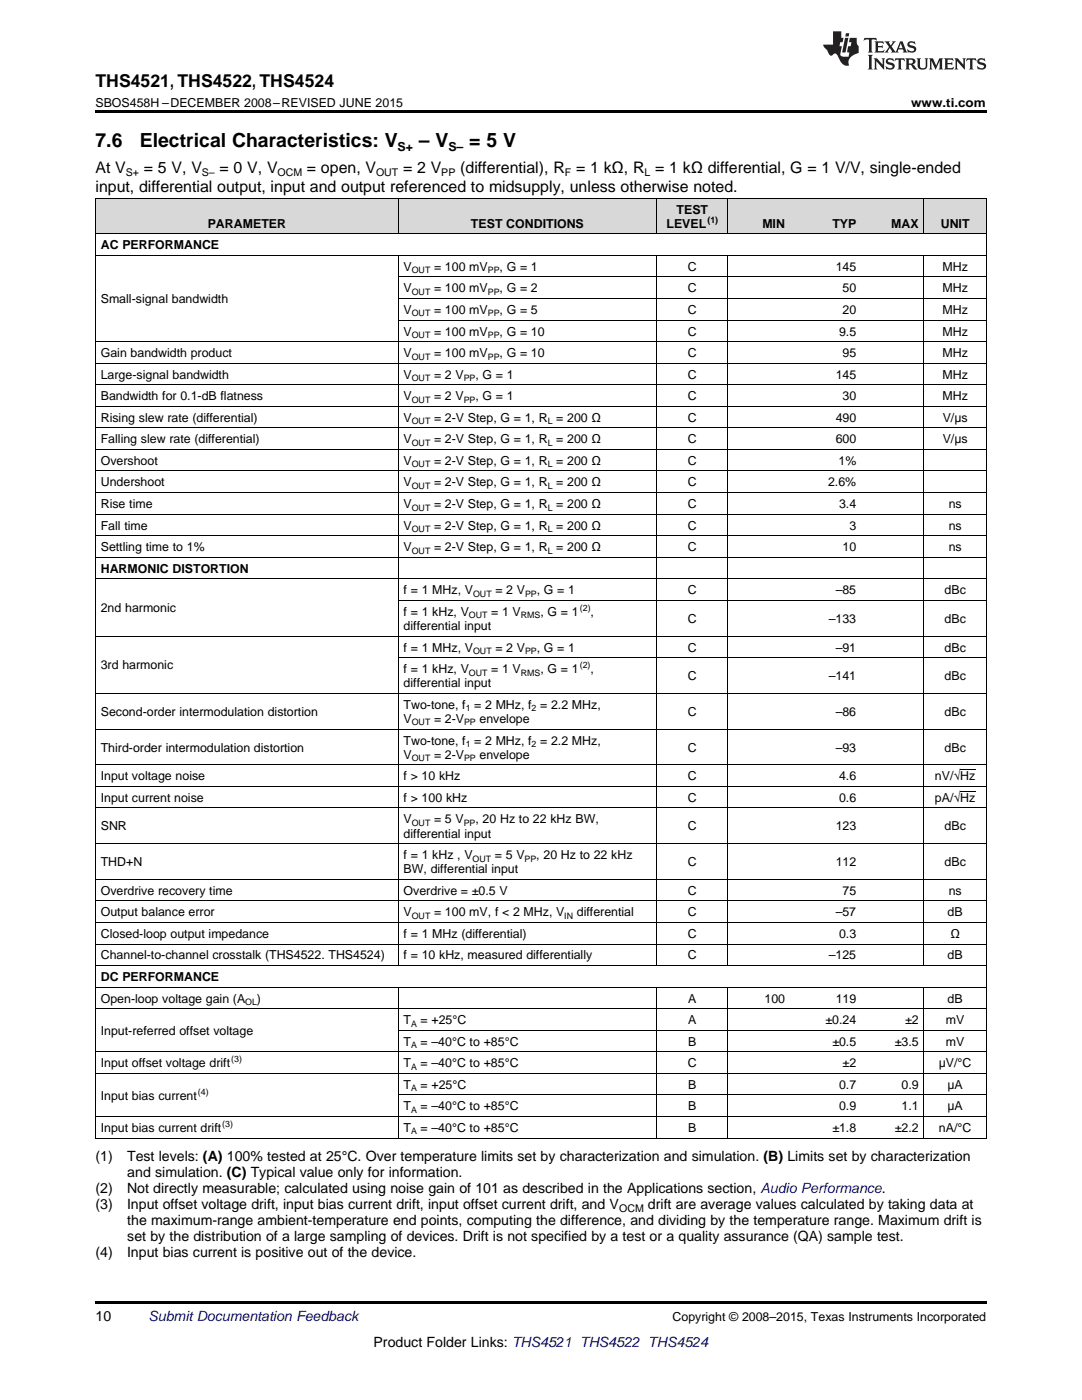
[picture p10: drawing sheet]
<svg xmlns="http://www.w3.org/2000/svg" width="216mm" height="279mm" viewBox="0 0 216 279" stroke-linecap="round" stroke-linejoin="round" font-family="sans-serif">
<defs><g id="words">
<g font-size="3.9">
<text x="19" y="29.3">7.6</text>
<text x="27.9" y="29.3">Electrical Characteristics: V</text>
<text x="83.6" y="29.3">– V</text>
<text x="93.6" y="29.3">= 5 V</text>
</g>
<text font-size="3.5" x="19" y="17.3">THS4521, THS4522, THS4524</text>
<g font-size="3.2">
<text x="19" y="34.4">At V</text>
<text x="28.7" y="34.4">= 5 V, V</text>
<text x="43.8" y="34.4">= 0 V, V</text>
<text x="61.2" y="34.4">= open, V</text>
<text x="80.4" y="34.4">= 2 V</text>
<text x="91.8" y="34.4">(differential), R</text>
<text x="114.9" y="34.4">= 1 kΩ, R = 1 kΩ differential, G = 1 V/V, single-ended</text>
<text x="19" y="38.3">input, differential output, input and output referenced to midsupply, unless otherwise noted.</text>
</g>
<g font-size="2.8">
<text x="19" y="231.8">(1)</text>
<text x="25.4" y="231.8">Test levels: (A) 100% tested at 25°C. Over temperature limits set by characterization and simulation. (B) Limits set by characterization</text>
<text x="19" y="238.1">(2)</text>
<text x="25.4" y="238.1">Not directly measurable; calculated using noise gain of 101 as described in the Applications section, Audio Performance.</text>
<text x="25.4" y="234.9">and simulation. (C) Typical value only for information.</text>
<text x="19" y="241.3">(3)</text>
<text x="25.4" y="241.3">Input offset voltage drift, input bias current drift, input offset current drift, and V</text>
<text x="25.4" y="244.5">the maximum-range ambient-temperature end points, computing the difference, and dividing by the temperature range. Maximum drift is</text>
<text x="129.3" y="241.3">drift are average values calculated by taking data at</text>
<text x="19" y="250.8">(4)</text>
<text x="25.4" y="250.8">Input bias current is positive out of the device.</text>
<text x="25.4" y="247.6">set by the distribution of a large sampling of devices. Drift is not specified by a test or a quality assurance (QA) sample test.</text>
<text x="19" y="263.6">10</text>
<text x="74.5" y="268.9">Product Folder Links: THS4521 THS4522 THS4524</text>
</g>
<text font-size="2.8" fill="#0000c8" x="29.6" y="263.6">Submit Documentation Feedback</text>
<g font-size="2.5">
<text x="19" y="21.4">SBOS458H –DECEMBER 2008–REVISED JUNE 2015</text>
<text x="181.8" y="21.4">www.ti.com</text>
<text x="79.3" y="30.1">S+</text>
<text x="89.5" y="30.1">S–</text>
<text x="41.5" y="45.4">PARAMETER</text>
<text x="94" y="45.4">TEST CONDITIONS</text>
<text x="133" y="45.4">LEVEL</text>
<text x="135" y="42.6">TEST</text>
<text x="152.1" y="45.4">MIN</text>
<text x="166.1" y="45.4">TYP</text>
<text x="177.8" y="45.4">MAX</text>
<text x="187.7" y="45.4">UNIT</text>
<text x="20.1" y="49.7">AC PERFORMANCE</text>
<text x="80.5" y="54">V</text>
<text x="80.5" y="58.3">V</text>
<text x="86.6" y="54">= 100 mV</text>
<text x="86.6" y="58.3">= 100 mV</text>
<text x="99.7" y="54">, G = 1</text>
<text x="99.7" y="58.3">, G = 2</text>
<text x="137.3" y="54">C</text>
<text x="137.3" y="58.3">C</text>
<text x="166.8" y="54">145</text>
<text x="168.1" y="58.3">50</text>
<text x="188.1" y="54">MHz</text>
<text x="188.1" y="58.3">MHz</text>
<text x="20.1" y="60.5">Small-signal bandwidth</text>
<text x="80.5" y="62.7">V</text>
<text x="86.6" y="62.7">= 100 mV</text>
<text x="99.7" y="62.7">, G = 5</text>
<text x="137.3" y="62.7">C</text>
<text x="168.1" y="62.7">20</text>
<text x="188.1" y="62.7">MHz</text>
<text x="20.1" y="71.3">Gain bandwidth product</text>
<text x="80.5" y="67">V</text>
<text x="80.5" y="71.3">V</text>
<text x="86.6" y="67">= 100 mV</text>
<text x="86.6" y="71.3">= 100 mV</text>
<text x="99.7" y="67">, G = 10</text>
<text x="99.7" y="71.3">, G = 10</text>
<text x="137.3" y="67">C</text>
<text x="137.3" y="71.3">C</text>
<text x="167.4" y="67">9.5</text>
<text x="168.1" y="71.3">95</text>
<text x="188.1" y="67">MHz</text>
<text x="188.1" y="71.3">MHz</text>
<text x="20.1" y="75.6">Large-signal bandwidth</text>
<text x="80.5" y="75.6">V</text>
<text x="86.6" y="75.6">= 2 V</text>
<text x="94.9" y="75.6">, G = 1</text>
<text x="137.3" y="75.6">C</text>
<text x="166.8" y="75.6">145</text>
<text x="188.1" y="75.6">MHz</text>
<text x="20.1" y="79.9">Bandwidth for 0.1-dB flatness</text>
<text x="80.5" y="79.9">V</text>
<text x="86.6" y="79.9">= 2 V</text>
<text x="94.9" y="79.9">, G = 1</text>
<text x="137.3" y="79.9">C</text>
<text x="168.1" y="79.9">30</text>
<text x="188.1" y="79.9">MHz</text>
<text x="20.1" y="84.2">Rising slew rate (differential)</text>
<text x="20.1" y="88.5">Falling slew rate (differential)</text>
<text x="80.5" y="84.2">V</text>
<text x="80.5" y="88.5">V</text>
<text x="86.6" y="84.2">= 2-V Step, G = 1, R = 200 Ω</text>
<text x="86.6" y="88.5">= 2-V Step, G = 1, R = 200 Ω</text>
<text x="137.3" y="84.2">C</text>
<text x="137.3" y="88.5">C</text>
<text x="166.8" y="84.2">490</text>
<text x="166.8" y="88.5">600</text>
<text x="188.1" y="84.2">V/μs</text>
<text x="188.1" y="88.5">V/μs</text>
<text x="20.1" y="92.8">Overshoot</text>
<text x="80.5" y="92.8">V</text>
<text x="86.6" y="92.8">= 2-V Step, G = 1, R = 200 Ω</text>
<text x="137.3" y="92.8">C</text>
<text x="167.3" y="92.8">1%</text>
<text x="20.1" y="97.1">Undershoot</text>
<text x="20.1" y="101.4">Rise time</text>
<text x="80.5" y="97.1">V</text>
<text x="80.5" y="101.4">V</text>
<text x="86.6" y="97.1">= 2-V Step, G = 1, R = 200 Ω</text>
<text x="86.6" y="101.4">= 2-V Step, G = 1, R = 200 Ω</text>
<text x="137.3" y="97.1">C</text>
<text x="137.3" y="101.4">C</text>
<text x="165.2" y="97.1">2.6%</text>
<text x="167.4" y="101.4">3.4</text>
<text x="189.3" y="101.4">ns</text>
<text x="20.1" y="105.7">Fall time</text>
<text x="80.5" y="105.7">V</text>
<text x="86.6" y="105.7">= 2-V Step, G = 1, R = 200 Ω</text>
<text x="137.3" y="105.7">C</text>
<text x="169.5" y="105.7">3</text>
<text x="189.3" y="105.7">ns</text>
<text x="20.1" y="110">Settling time to 1%</text>
<text x="80.5" y="110">V</text>
<text x="86.6" y="110">= 2-V Step, G = 1, R = 200 Ω</text>
<text x="137.3" y="110">C</text>
<text x="168.1" y="110">10</text>
<text x="189.3" y="110">ns</text>
<text x="20.1" y="114.3">HARMONIC DISTORTION</text>
<text x="80.5" y="118.6">f = 1 MHz, V</text>
<text x="98.8" y="118.6">= 2 V</text>
<text x="107.1" y="118.6">, G = 1</text>
<text x="137.3" y="118.6">C</text>
<text x="166.8" y="118.6">–85</text>
<text x="188.5" y="118.6">dBc</text>
<text x="20.1" y="122.2">2nd harmonic</text>
<text x="80.5" y="122.9">f = 1 kHz, V</text>
<text x="80.5" y="125.7">differential input</text>
<text x="98" y="122.9">= 1 V</text>
<text x="107.8" y="122.9">, G = 1</text>
<text x="117.9" y="122.9">,</text>
<text x="137.3" y="124.3">C</text>
<text x="165.4" y="124.3">–133</text>
<text x="188.5" y="124.3">dBc</text>
<text x="80.5" y="130">f = 1 MHz, V</text>
<text x="98.8" y="130">= 2 V</text>
<text x="107.1" y="130">, G = 1</text>
<text x="137.3" y="130">C</text>
<text x="166.8" y="130">–91</text>
<text x="188.5" y="130">dBc</text>
<text x="20.1" y="133.6">3rd harmonic</text>
<text x="80.5" y="134.3">f = 1 kHz, V</text>
<text x="80.5" y="137.2">differential input</text>
<text x="98" y="134.3">= 1 V</text>
<text x="107.8" y="134.3">, G = 1</text>
<text x="117.8" y="134.3">,</text>
<text x="137.3" y="135.7">C</text>
<text x="165.4" y="135.7">–141</text>
<text x="188.5" y="135.7">dBc</text>
<text x="20.1" y="142.9">Second-order intermodulation distortion</text>
<text x="80.5" y="141.5">Two-tone, f = 2 MHz, f = 2.2 MHz,</text>
<text x="137.3" y="142.9">C</text>
<text x="166.8" y="142.9">–86</text>
<text x="188.5" y="142.9">dBc</text>
<text x="80.5" y="144.3">V</text>
<text x="80.5" y="148.6">Two-tone, f = 2 MHz, f = 2.2 MHz,</text>
<text x="86.6" y="144.3">= 2-V</text>
<text x="95.7" y="144.3">envelope</text>
<text x="20.1" y="150">Third-order intermodulation distortion</text>
<text x="20.1" y="155.7">Input voltage noise</text>
<text x="80.5" y="151.4">V</text>
<text x="80.5" y="155.7">f &gt; 10 kHz</text>
<text x="86.6" y="151.4">= 2-V</text>
<text x="95.7" y="151.4">envelope</text>
<text x="137.3" y="150">C</text>
<text x="137.3" y="155.7">C</text>
<text x="166.8" y="150">–93</text>
<text x="167.4" y="155.7">4.6</text>
<text x="186.5" y="155.7">nV/√Hz</text>
<text x="188.5" y="150">dBc</text>
<text x="20.1" y="160">Input current noise</text>
<text x="80.5" y="160">f &gt; 100 kHz</text>
<text x="137.3" y="160">C</text>
<text x="167.4" y="160">0.6</text>
<text x="186.5" y="160">pA/√Hz</text>
<text x="20.1" y="165.7">SNR</text>
<text x="80.5" y="164.3">V</text>
<text x="80.5" y="167.1">differential input</text>
<text x="86.6" y="164.3">= 5 V</text>
<text x="94.9" y="164.3">, 20 Hz to 22 kHz BW,</text>
<text x="137.3" y="165.7">C</text>
<text x="166.8" y="165.7">123</text>
<text x="188.5" y="165.7">dBc</text>
<text x="20.1" y="172.9">THD+N</text>
<text x="80.5" y="171.4">f = 1 kHz , V</text>
<text x="98.7" y="171.4">= 5 V</text>
<text x="107" y="171.4">, 20 Hz to 22 kHz</text>
<text x="137.3" y="172.9">C</text>
<text x="166.8" y="172.9">112</text>
<text x="188.5" y="172.9">dBc</text>
<text x="20.1" y="178.6">Overdrive recovery time</text>
<text x="80.5" y="174.3">BW, differential input</text>
<text x="80.5" y="178.6">Overdrive = ±0.5 V</text>
<text x="137.3" y="178.6">C</text>
<text x="168.1" y="178.6">75</text>
<text x="189.3" y="178.6">ns</text>
<text x="20.1" y="182.9">Output balance error</text>
<text x="80.5" y="182.9">V</text>
<text x="86.6" y="182.9">= 100 mV, f &lt; 2 MHz, V</text>
<text x="115.1" y="182.9">differential</text>
<text x="137.3" y="182.9">C</text>
<text x="166.8" y="182.9">–57</text>
<text x="189.1" y="182.9">dB</text>
<text x="20.1" y="187.2">Closed-loop output impedance</text>
<text x="20.1" y="191.5">Channel-to-channel crosstalk (THS4522. THS4524)</text>
<text x="80.5" y="187.2">f = 1 MHz (differential)</text>
<text x="80.5" y="191.5">f = 10 kHz, measured differentially</text>
<text x="137.3" y="187.2">C</text>
<text x="137.3" y="191.5">C</text>
<text x="165.4" y="191.5">–125</text>
<text x="167.4" y="187.2">0.3</text>
<text x="189.1" y="191.5">dB</text>
<text x="189.7" y="187.2">Ω</text>
<text x="20.1" y="195.8">DC PERFORMANCE</text>
<text x="20.1" y="200.1">Open-loop voltage gain (A</text>
<text x="51.3" y="200.1">)</text>
<text x="137.3" y="200.1">A</text>
<text x="152.5" y="200.1">100</text>
<text x="166.8" y="200.1">119</text>
<text x="189.1" y="200.1">dB</text>
<text x="20.1" y="206.6">Input-referred offset voltage</text>
<text x="80.5" y="204.4">T</text>
<text x="80.5" y="208.7">T</text>
<text x="83.9" y="204.4">= +25°C</text>
<text x="83.9" y="208.7">= –40°C to +85°C</text>
<text x="137.3" y="204.4">A</text>
<text x="137.3" y="208.7">B</text>
<text x="164.7" y="204.4">±0.24</text>
<text x="166.1" y="208.7">±0.5</text>
<text x="178.5" y="208.7">±3.5</text>
<text x="180.6" y="204.4">±2</text>
<text x="188.7" y="204.4">mV</text>
<text x="188.7" y="208.7">mV</text>
<text x="20.1" y="213">Input offset voltage drift</text>
<text x="80.5" y="213">T</text>
<text x="83.9" y="213">= –40°C to +85°C</text>
<text x="137.3" y="213">C</text>
<text x="168.1" y="213">±2</text>
<text x="187.3" y="213">μV/°C</text>
<text x="20.1" y="219.5">Input bias current</text>
<text x="80.5" y="217.3">T</text>
<text x="80.5" y="221.6">T</text>
<text x="83.9" y="217.3">= +25°C</text>
<text x="83.9" y="221.6">= –40°C to +85°C</text>
<text x="137.3" y="217.3">B</text>
<text x="137.3" y="221.6">B</text>
<text x="167.4" y="217.3">0.7</text>
<text x="167.4" y="221.6">0.9</text>
<text x="179.9" y="217.3">0.9</text>
<text x="179.9" y="221.6">1.1</text>
<text x="189.1" y="217.3">μA</text>
<text x="189.1" y="221.6">μA</text>
<text x="20.1" y="225.9">Input bias current drift</text>
<text x="80.5" y="225.9">T</text>
<text x="83.9" y="225.9">= –40°C to +85°C</text>
<text x="137.3" y="225.9">B</text>
<text x="166.1" y="225.9">±1.8</text>
<text x="178.5" y="225.9">±2.2</text>
<text x="187.4" y="225.9">nA/°C</text>
<text x="134.2" y="263.6">Copyright © 2008–2015, Texas Instruments Incorporated</text>
</g>
<g font-size="2.1">
<text x="25.1" y="35.1">S+</text>
<text x="40.3" y="35.1">S–</text>
<text x="55.4" y="35.1">OCM</text>
<text x="75" y="35.1">OUT</text>
<text x="88.1" y="35.1">PP</text>
<text x="112.7" y="35.1">F</text>
<text x="128.6" y="35.1">L</text>
<text x="123.5" y="241.9">OCM</text>
</g>
<g font-size="1.8">
<text x="141.2" y="44.4">(1)</text>
<text x="82.2" y="54.5">OUT</text>
<text x="82.2" y="58.8">OUT</text>
<text x="97.3" y="54.5">PP</text>
<text x="97.3" y="58.8">PP</text>
<text x="82.2" y="63.1">OUT</text>
<text x="97.3" y="63.1">PP</text>
<text x="82.2" y="67.5">OUT</text>
<text x="82.2" y="71.8">OUT</text>
<text x="97.3" y="67.5">PP</text>
<text x="97.3" y="71.8">PP</text>
<text x="82.2" y="76.1">OUT</text>
<text x="92.5" y="76.1">PP</text>
<text x="82.2" y="80.4">OUT</text>
<text x="92.5" y="80.4">PP</text>
<text x="82.2" y="84.7">OUT</text>
<text x="82.2" y="89">OUT</text>
<text x="109.3" y="84.7">L</text>
<text x="109.3" y="89">L</text>
<text x="82.2" y="93.3">OUT</text>
<text x="109.3" y="93.3">L</text>
<text x="82.2" y="97.6">OUT</text>
<text x="82.2" y="101.9">OUT</text>
<text x="109.3" y="97.6">L</text>
<text x="109.3" y="101.9">L</text>
<text x="82.2" y="106.2">OUT</text>
<text x="109.3" y="106.2">L</text>
<text x="82.2" y="110.5">OUT</text>
<text x="109.3" y="110.5">L</text>
<text x="94.4" y="119.1">OUT</text>
<text x="104.8" y="119.1">PP</text>
<text x="93.6" y="123.4">OUT</text>
<text x="103.9" y="123.4">RMS</text>
<text x="115.7" y="121.9">(2)</text>
<text x="94.4" y="130.5">OUT</text>
<text x="104.8" y="130.5">PP</text>
<text x="93.6" y="134.8">OUT</text>
<text x="103.9" y="134.8">RMS</text>
<text x="115.7" y="133.3">(2)</text>
<text x="92.9" y="142">1</text>
<text x="106.1" y="142">2</text>
<text x="82.2" y="144.8">OUT</text>
<text x="92.6" y="144.8">PP</text>
<text x="92.9" y="149.1">1</text>
<text x="106.1" y="149.1">2</text>
<text x="82.2" y="151.9">OUT</text>
<text x="92.6" y="151.9">PP</text>
<text x="82.2" y="164.8">OUT</text>
<text x="92.5" y="164.8">PP</text>
<text x="94.3" y="171.9">OUT</text>
<text x="104.7" y="171.9">PP</text>
<text x="82.2" y="183.4">OUT</text>
<text x="112.6" y="183.4">IN</text>
<text x="48.9" y="200.6">OL</text>
<text x="82" y="204.9">A</text>
<text x="82" y="209.2">A</text>
<text x="46.1" y="212">(3)</text>
<text x="82" y="213.5">A</text>
<text x="39.5" y="218.5">(4)</text>
<text x="82" y="217.8">A</text>
<text x="44.3" y="224.9">(3)</text>
<text x="82" y="222.1">A</text>
<text x="82" y="226.4">A</text>
</g>
</g></defs>
<g fill="#d8d8d8">
<path d="M19 39.6h17.8v7.1h-17.8z"/>
<path d="M36.8 39.6h42.7v7.1h-42.7z"/>
<path d="M79.5 39.6h51.6v7.1h-51.6z"/>
<path d="M131.1 39.6h14.2v7.1h-14.2z"/>
<path d="M145.3 39.6h12.4v7.1h-12.4z"/>
<path d="M157.7 39.6h14.2v7.1h-14.2z"/>
<path d="M171.9 39.6h12.5v7.1h-12.5z"/>
<path d="M184.4 39.6h12.4v7.1h-12.4z"/>
</g>
<path d="M19 22h177.8v.5h-177.8zM19 259.7h177.8v.5h-177.8z" fill="#000"/>
<g fill="none" stroke="#000" stroke-width=".2">
<path d="M19 39.5h177.8M19.1 39.5v187.7M79.4 39.5v7.2M131 39.5v7.2M145.2 39.5v7.2M184.3 39.5v7.2M196.8 39.5v187.7M19 51h177.8M19 46.7h177.8M79.4 51v141.8M79.5 59.6h117.3M79.5 55.3h117.3"/>
<path d="M131 51v141.8M145.2 51v141.8M184.3 51v141.8M19 76.8h177.8M19 72.5h177.8M19 68.2h177.8M79.5 63.9h117.3M19 98.3h177.8M19 94h177.8M19 89.7h177.8M19 85.4h177.8M19 81.1h177.8"/>
<path d="M19 115.5h177.8M19 111.2h177.8M19 106.9h177.8M19 102.6h177.8M79.5 119.8h117.3M19 138.4h177.8M19 126.9h177.8M79.5 131.3h117.3M19 156.9h177.8M19 152.6h177.8M19 145.5h177.8M19 179.8h177.8"/>
<path d="M19 175.5h177.8M19 168.4h177.8M19 161.2h177.8M19 197h177.8M19 192.7h177.8M19 188.4h177.8M19 184.1h177.8M79.4 197v30.2M131 197v30.2M145.2 197v30.2M184.3 197v30.2M19 214.2h177.8"/>
<path d="M19 209.9h177.8M19 201.3h177.8M79.5 218.5h117.3M79.5 205.6h117.3M19 227.1h177.8M19 222.8h177.8"/>
</g>
<g fill="#231f20">
<path d="M172.5 7.6l-.1 .5 .4-.2h.6v.1v2.1l-.2 .4h.9l-.2-.4v-2.1l.1-.1h.5l.5 .2-.2-.5zM174.5 8.3l.2 .3v1.5l-.2 .4h1.8l.2-.6a1.04 1.04 0 0 1-1.3 .2v-.7h.6l.3 .2v-.6l-.3 .2h-.6v-.6l.8-.1 .4 .3-.2-.5zM176.5 8.3l.9 1.1-.9 1.1h.8l-.2-.2 .4-.7 .5 .7-.2 .2h1.5l-.2-.2 .2-.4h.9l.1 .4-.2 .2h1l-.3-.3-.7-1.9h-.5l-.9 2-.8-1 .9-1h-.8l.1 .3-.4 .5-.3-.6 .1-.2zM179.7 8.6l.4 1h-.7zM181.3 8.4a.63 .63 0 0 0-.2 .7 .63 .63 0 0 0 .6 .4l.6 .2 .1 .2a.75 .75 0 0 1-.7 .4 .75 .75 0 0 1-.6-.5l.1 .7 .1-.1a1.11 1.11 0 0 0 1.5-.6 1.13 1.13 0 0 0-1.2-.8l-.1-.4a1.04 1.04 0 0 1 1.2 .2l-.2-.5-.2 .1-.4-.2zM173.2 10.9l.2 .4v2.2l-.2 .4h1l-.3-.4v-2.2l.3-.4zM174.3 11.6l.3 .4v1.5l-.3 .4h.8l-.2-.4v-1.3l1.5 1.7v-1.9l.2-.4h-.7l.2 .4v.9l-1.1-1.3zM177 11.8a.62 .62 0 0 0-.2 .7 .62 .62 0 0 0 .6 .4l.6 .1 .1 .3a.76 .76 0 0 1-.7 .3 .76 .76 0 0 1-.7-.4l.2 .7 .1-.1a1.11 1.11 0 0 0 1.5-.6 1.13 1.13 0 0 0-1.2-.8l-.1-.4a1.04 1.04 0 0 1 1.2 .2l-.2-.6-.2 .1-.5-.1zM178.7 11.6l-.2 .6a.61 .61 0 0 1 .8-.3v1.6l-.2 .4h.9l-.2-.4v-1.6a.63 .63 0 0 1 .7 .3l-.1-.6zM180.6 11.6l.3 .4v1.5l-.3 .4h1l-.2-.2-.1-.8 .6 .2a.76 .76 0 0 0 1.2 .7l-1-1a.58 .58 0 0 0 .6-.5 .58 .58 0 0 0-.5-.6zM181.4 11.9h.1a.45 .45 0 0 1 .5 .1 .45 .45 0 0 1 .1 .5l-.8 .2zM182.9 11.6l.2 .2a2.17 2.17 0 0 0 .3 1.9 .99 .99 0 0 0 1.6-.6v-1.1l.2-.4h-.7l.2 .2a1.92 1.92 0 0 1-.2 1.8 .6 .6 0 0 1-.9-.5v-1.1l.2-.4zM185.4 11.6l.2 .4v1.5l-.2 .4h.7l-.2-.4v-1.4l.8 1.8 .8-1.8v1.4l-.2 .4h.9l-.2-.4v-1.5l.2-.4h-.8l-.6 1.5-.6-1.5zM188.4 11.6l.2 .4v1.5l-.2 .4h1.8l.1-.6a1.04 1.04 0 0 1-1.2 .1v-.6h.5l.4 .2v-.6l-.4 .2h-.5v-.7h.8l.3 .3-.1-.6zM190.5 11.6l.2 .4v1.5l-.2 .4h.7l-.2-.4v-1.3l1.5 1.7v-1.9l.2-.4h-.7l.2 .4v.9l-1.1-1.3zM192.9 11.6l-.1 .6a.61 .61 0 0 1 .7-.3l.1 1.6-.3 .4h1l-.3-.4 .1-1.6a.63 .63 0 0 1 .7 .3l-.1-.6zM195.2 11.8a.62 .62 0 0 0-.2 .7 .62 .62 0 0 0 .6 .4l.6 .1 .1 .3a.76 .76 0 0 1-.7 .3 .76 .76 0 0 1-.6-.4l.1 .7 .1-.1a1.11 1.11 0 0 0 1.6-.6 1.13 1.13 0 0 0-1.3-.8l-.1-.4a1.04 1.04 0 0 1 1.2 .2l-.1-.6-.2 .1-.5-.1z"/>
<path d="M166.2 6.3v2.6h-1.9v.4l.8 .9a.91 .91 0 0 0 1 .8 .56 .56 0 0 1 .5-.3 .56 .56 0 0 1 .5 .3l.4 .8a1.53 1.53 0 0 0 1.9 1.2 1.54 1.54 0 0 1 1-2.1l.9-.3v-1.4a1.52 1.52 0 0 1-.4-1.6h-1.3l-.2 .8h.5l-.2 .8h-.5l-.1 1v.2l.4 .1-.2 .8a1.93 1.93 0 0 1-1.6-.3l.3-1.8h-.5l.2-.8h.4l.2-.8h-.4v-1.3zM168.6 7.6l-.6 2.9h.7l.6-2.9zM168.8 6.6l-.1 .7h.6l.2-.7z"/>
</g>
<path d="M191.6 157.9h3M191.6 153.6h3" fill="none" stroke="#000" stroke-width=".2"/>
<use href="#words"/>
</svg>
